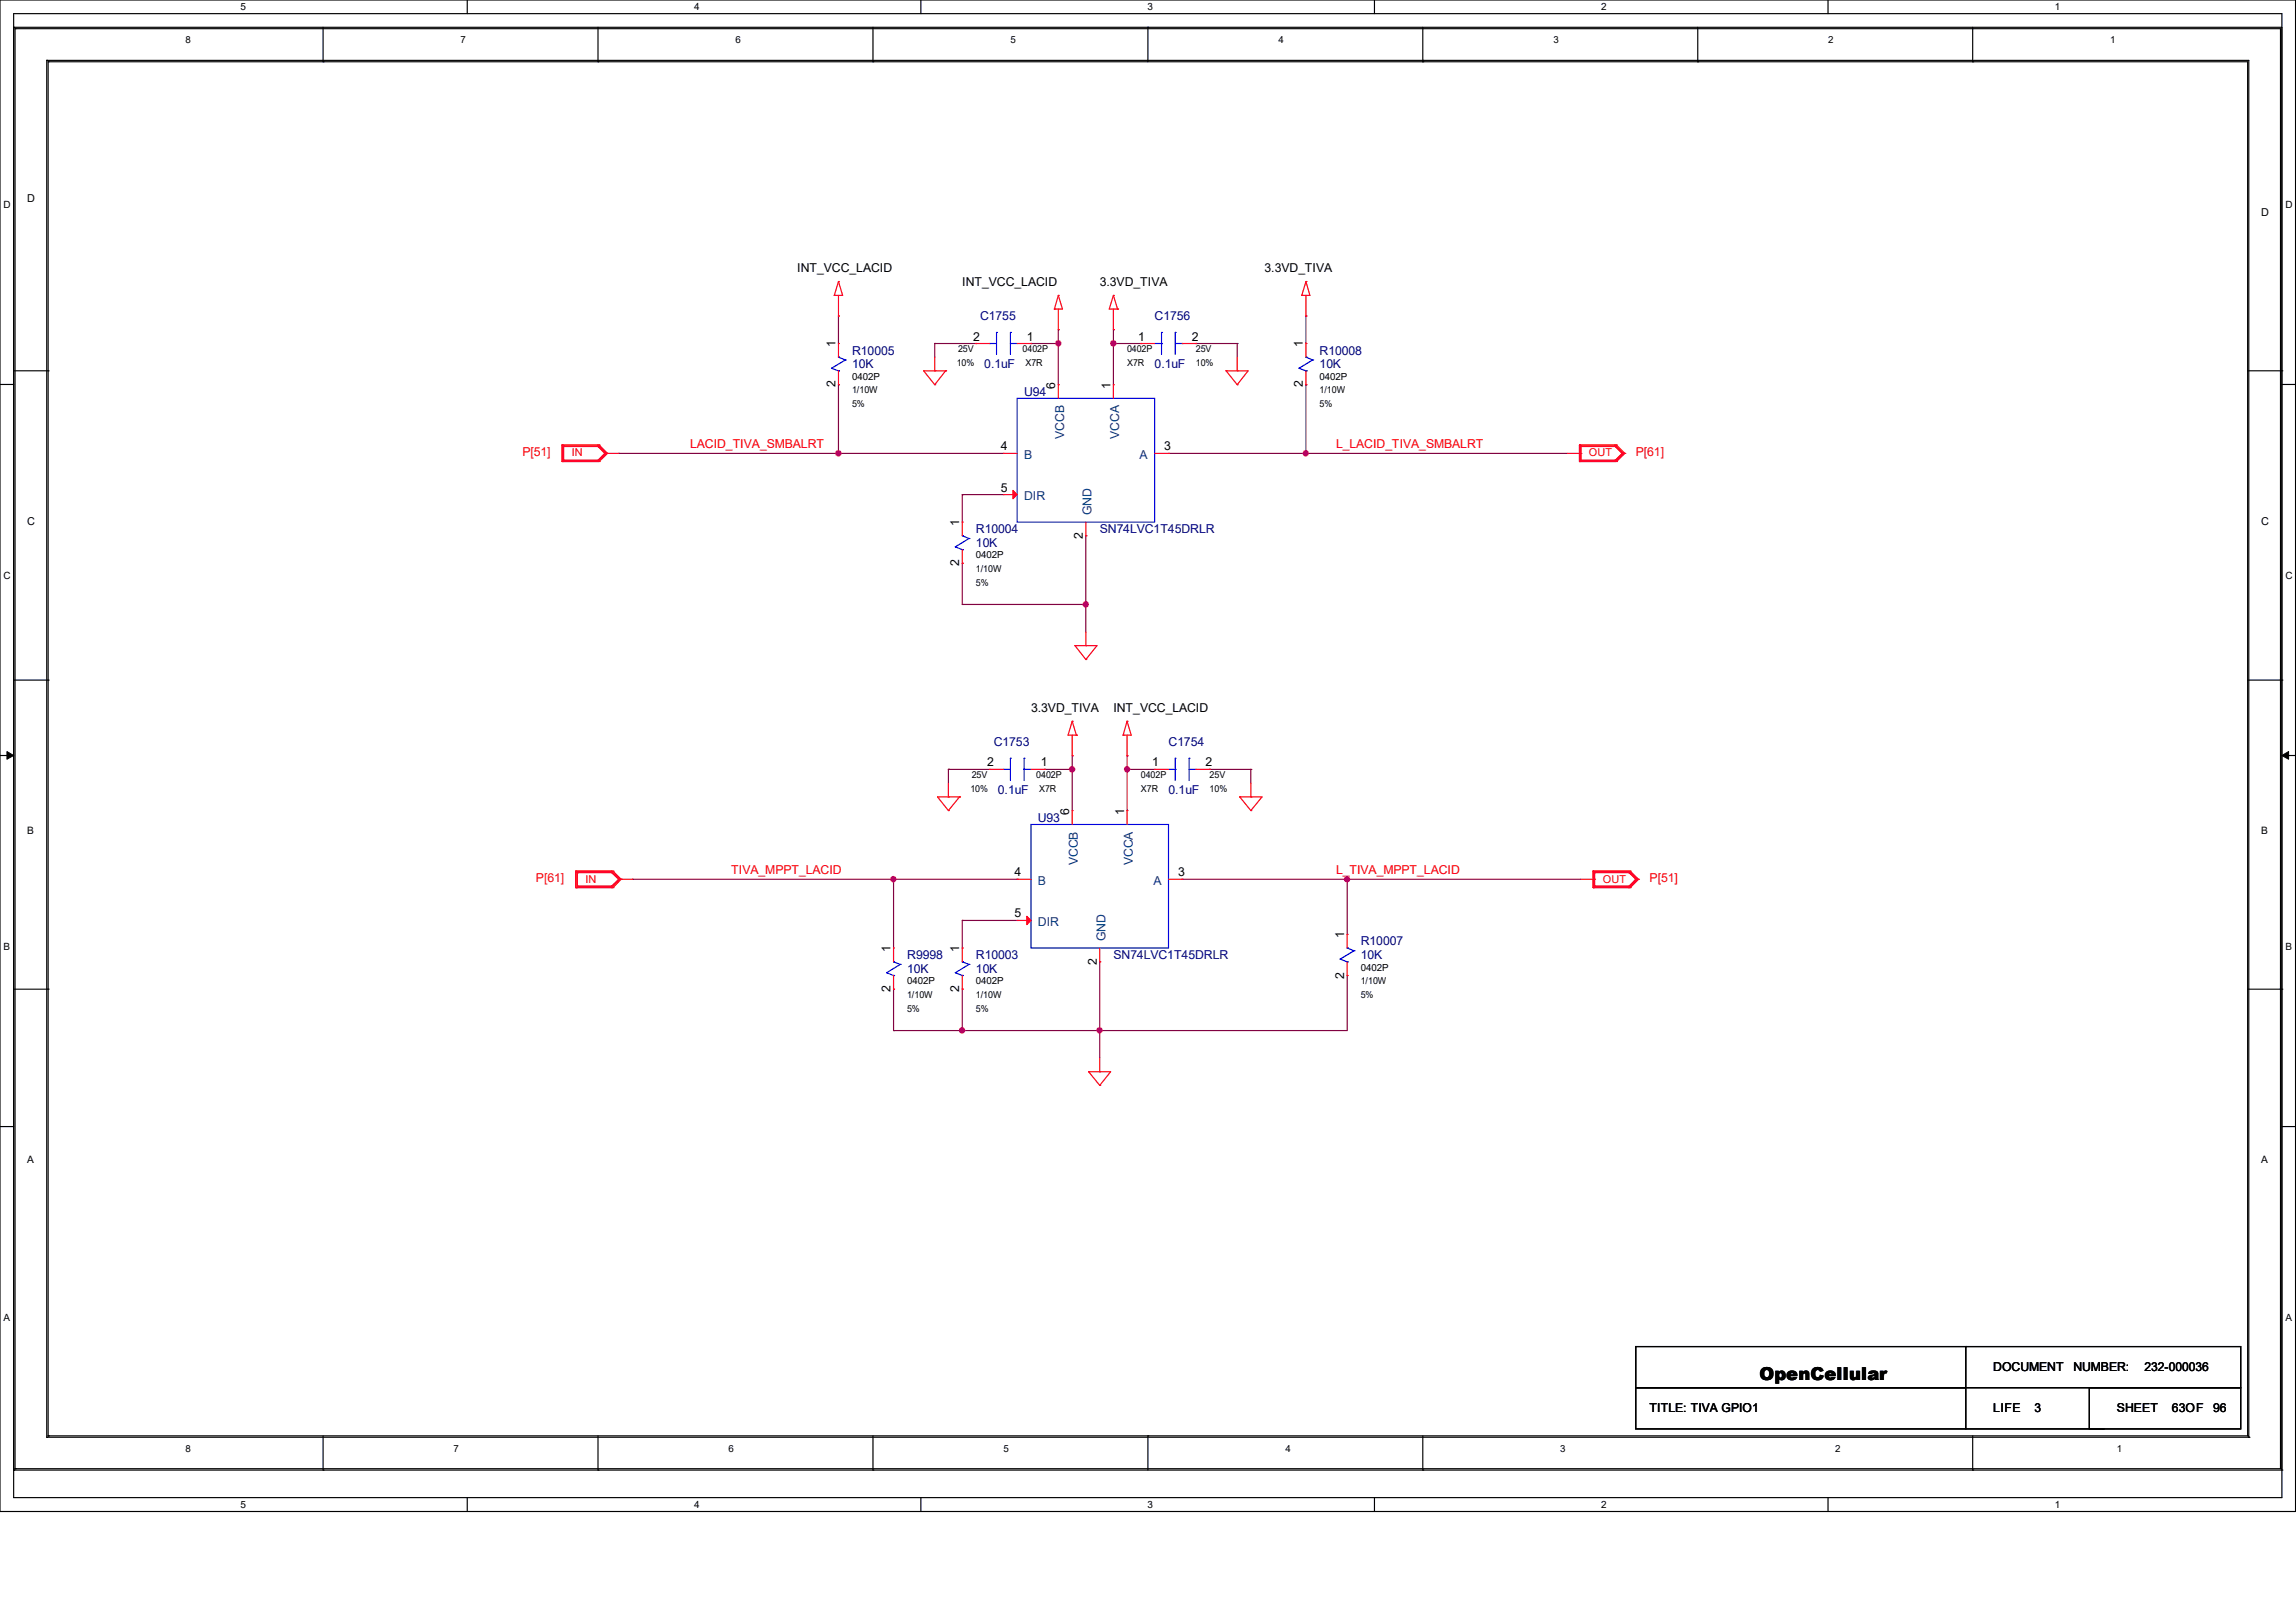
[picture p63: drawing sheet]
<svg xmlns="http://www.w3.org/2000/svg" width="420mm" height="297mm" viewBox="0 0 420 297" stroke-linecap="round" stroke-linejoin="round" font-family="sans-serif">
<defs><g id="words">
<text font-size="3.3" x="321.9" y="252.5">OpenCellular</text>
<g font-size="2.2">
<text x="145.8" y="49.8">INT_VCC_LACID</text>
<text x="176" y="52.3">INT_VCC_LACID</text>
<text x="201.2" y="52.3">3.3VD_TIVA</text>
<text x="231.3" y="49.8">3.3VD_TIVA</text>
<text x="152.8" y="63.6" transform="rotate(-90 152.8 63.6)">1</text>
<text x="178" y="62.3">2</text>
<text x="187.8" y="62.3">1</text>
<text x="208.2" y="62.3">1</text>
<text x="218" y="62.3">2</text>
<text x="238.3" y="63.6" transform="rotate(-90 238.3 63.6)">1</text>
<text x="152.8" y="70.9" transform="rotate(-90 152.8 70.9)">2</text>
<text x="193" y="71.1" transform="rotate(-90 193 71.1)">6</text>
<text x="203.1" y="71.1" transform="rotate(-90 203.1 71.1)">1</text>
<text x="238.3" y="70.9" transform="rotate(-90 238.3 70.9)">2</text>
<text x="183" y="82.4">4</text>
<text x="213" y="82.4">3</text>
<text x="183" y="90">5</text>
<text x="175.5" y="96.3" transform="rotate(-90 175.5 96.3)">1</text>
<text x="198.1" y="98.6" transform="rotate(-90 198.1 98.6)">2</text>
<text x="175.5" y="103.6" transform="rotate(-90 175.5 103.6)">2</text>
<text x="188.6" y="130.3">3.3VD_TIVA</text>
<text x="203.7" y="130.3">INT_VCC_LACID</text>
<text x="180.6" y="140.3">2</text>
<text x="190.4" y="140.3">1</text>
<text x="210.7" y="140.3">1</text>
<text x="220.5" y="140.3">2</text>
<text x="195.6" y="149.1" transform="rotate(-90 195.6 149.1)">6</text>
<text x="205.6" y="149.1" transform="rotate(-90 205.6 149.1)">1</text>
<text x="185.6" y="160.4">4</text>
<text x="215.5" y="160.4">3</text>
<text x="185.6" y="167.9">5</text>
<text x="245.9" y="171.7" transform="rotate(-90 245.9 171.7)">1</text>
<text x="162.9" y="174.2" transform="rotate(-90 162.9 174.2)">1</text>
<text x="175.5" y="174.2" transform="rotate(-90 175.5 174.2)">1</text>
<text x="200.6" y="176.5" transform="rotate(-90 200.6 176.5)">2</text>
<text x="245.9" y="179.1" transform="rotate(-90 245.9 179.1)">2</text>
<text x="162.9" y="181.6" transform="rotate(-90 162.9 181.6)">2</text>
<text x="175.5" y="181.6" transform="rotate(-90 175.5 181.6)">2</text>
<text x="364.6" y="251">DOCUMENT</text>
<text x="379.3" y="251">NUMBER:</text>
<text x="392.3" y="251">232-000036</text>
<text x="301.8" y="258.5">TITLE: TIVA GPIO1</text>
<text x="364.6" y="258.5">LIFE</text>
<text x="372.1" y="258.5">3</text>
<text x="387.2" y="258.5">SHEET</text>
<text x="397.3" y="258.5">63OF</text>
<text x="404.8" y="258.5">96</text>
</g>
<g font-size="2.2" fill="#000080">
<text x="179.3" y="58.6">C1755</text>
<text x="211.2" y="58.6">C1756</text>
<text x="155.9" y="64.9">R10005</text>
<text x="241.4" y="64.9">R10008</text>
<text x="155.9" y="67.4">10K</text>
<text x="180" y="67.4">0.1uF</text>
<text x="211.2" y="67.4">0.1uF</text>
<text x="241.4" y="67.4">10K</text>
<text x="187.3" y="72.4">U94</text>
<text x="178.5" y="97.6">R10004</text>
<text x="178.5" y="100.1">10K</text>
<text x="201.2" y="97.6">SN74LVC1T45DRLR</text>
<text x="181.8" y="136.6">C1753</text>
<text x="213.7" y="136.6">C1754</text>
<text x="182.5" y="145.3">0.1uF</text>
<text x="213.7" y="145.3">0.1uF</text>
<text x="189.8" y="150.4">U93</text>
<text x="248.9" y="173">R10007</text>
<text x="165.9" y="175.5">R9998</text>
<text x="165.9" y="178.1">10K</text>
<text x="178.5" y="175.5">R10003</text>
<text x="178.5" y="178.1">10K</text>
<text x="203.7" y="175.5">SN74LVC1T45DRLR</text>
<text x="248.9" y="175.5">10K</text>
</g>
<g font-size="2.2" fill="#f00">
<text x="95.5" y="83.5">P[51]</text>
<text x="126.2" y="82">LACID_TIVA_SMBALRT</text>
<text x="244.4" y="82">L_LACID_TIVA_SMBALRT</text>
<text x="299.2" y="83.5">P[61]</text>
<text x="98" y="161.5">P[61]</text>
<text x="133.8" y="160">TIVA_MPPT_LACID</text>
<text x="244.4" y="160">L_TIVA_MPPT_LACID</text>
<text x="301.8" y="161.5">P[51]</text>
</g>
<g font-size="2.2" fill="#004080">
<text x="187.3" y="84">B</text>
<text x="194.6" y="80.3" transform="rotate(-90 194.6 80.3)">VCCB</text>
<text x="204.7" y="80.3" transform="rotate(-90 204.7 80.3)">VCCA</text>
<text x="208.4" y="84">A</text>
<text x="187.3" y="91.5">DIR</text>
<text x="199.7" y="94.3" transform="rotate(-90 199.7 94.3)">GND</text>
<text x="189.9" y="161.9">B</text>
<text x="197.2" y="158.3" transform="rotate(-90 197.2 158.3)">VCCB</text>
<text x="207.2" y="158.3" transform="rotate(-90 207.2 158.3)">VCCA</text>
<text x="211" y="161.9">A</text>
<text x="189.9" y="169.5">DIR</text>
<text x="202.2" y="172.2" transform="rotate(-90 202.2 172.2)">GND</text>
</g>
<g font-size="2">
<text x="5" y="37">D</text>
<text x="413.6" y="39.5">D</text>
<text x="5" y="96.1">C</text>
<text x="413.6" y="96.1">C</text>
</g>
<g font-size="2" fill="#f00">
<text x="104.6" y="83.5">IN</text>
<text x="290.7" y="83.5">OUT</text>
<text x="107.1" y="161.5">IN</text>
<text x="293.2" y="161.5">OUT</text>
</g>
<g font-size="1.9">
<text x="5" y="152.6">B</text>
<text x="413.6" y="152.6">B</text>
<text x="5" y="212.9">A</text>
<text x="413.6" y="212.9">A</text>
</g>
<g font-size="1.8">
<text x="44" y="1.9">5</text>
<text x="127" y="1.9">4</text>
<text x="209.9" y="1.9">3</text>
<text x="292.9" y="1.9">2</text>
<text x="375.9" y="1.9">1</text>
<text x="34" y="7.9">8</text>
<text x="84.2" y="7.9">7</text>
<text x="134.5" y="7.9">6</text>
<text x="184.8" y="7.9">5</text>
<text x="233.8" y="7.9">4</text>
<text x="284.1" y="7.9">3</text>
<text x="334.4" y="7.9">2</text>
<text x="386" y="7.9">1</text>
<text x=".6" y="38">D</text>
<text x="418" y="38">D</text>
<text x="155.9" y="69.5">0402P</text>
<text x="241.4" y="69.5">0402P</text>
<text x=".6" y="105.9">C</text>
<text x="178.5" y="102.2">0402P</text>
<text x="418" y="105.9">C</text>
<text x=".6" y="173.8">B</text>
<text x="418" y="173.8">B</text>
<text x="248.9" y="177.6">0402P</text>
<text x="165.9" y="180.1">0402P</text>
<text x="178.5" y="180.1">0402P</text>
<text x=".6" y="241.7">A</text>
<text x="418" y="241.7">A</text>
<text x="34" y="265.6">8</text>
<text x="83" y="265.6">7</text>
<text x="133.3" y="265.6">6</text>
<text x="183.6" y="265.6">5</text>
<text x="235.1" y="265.6">4</text>
<text x="285.4" y="265.6">3</text>
<text x="335.7" y="265.6">2</text>
<text x="387.2" y="265.6">1</text>
<text x="44" y="275.9">5</text>
<text x="127" y="275.9">4</text>
<text x="209.9" y="275.9">3</text>
<text x="292.9" y="275.9">2</text>
<text x="375.9" y="275.9">1</text>
</g>
<g font-size="1.7">
<text x="175.3" y="64.5">25V</text>
<text x="187.1" y="64.5">0402P</text>
<text x="206.2" y="64.5">0402P</text>
<text x="218.7" y="64.5">25V</text>
<text x="175" y="67">10%</text>
<text x="187.6" y="67">X7R</text>
<text x="206.2" y="67">X7R</text>
<text x="218.7" y="67">10%</text>
<text x="155.9" y="74.5">5%</text>
<text x="155.9" y="72">1/10W</text>
<text x="241.4" y="74.5">5%</text>
<text x="241.4" y="72">1/10W</text>
<text x="178.5" y="107.2">5%</text>
<text x="178.5" y="104.7">1/10W</text>
<text x="177.8" y="142.4">25V</text>
<text x="189.6" y="142.4">0402P</text>
<text x="208.7" y="142.4">0402P</text>
<text x="221.3" y="142.4">25V</text>
<text x="177.5" y="144.9">10%</text>
<text x="190.1" y="144.9">X7R</text>
<text x="208.7" y="144.9">X7R</text>
<text x="221.3" y="144.9">10%</text>
<text x="165.9" y="185.2">5%</text>
<text x="165.9" y="182.6">1/10W</text>
<text x="178.5" y="185.2">5%</text>
<text x="178.5" y="182.6">1/10W</text>
<text x="248.9" y="182.6">5%</text>
<text x="248.9" y="180.1">1/10W</text>
</g>
</g></defs>
<path d="M0 0h419.9v276.6h-419.9zM2.5 2.5h414.9v271.6h-414.9z" fill="none" stroke="#000" stroke-width=".21"/>
<g fill="#fff">
<path d="M44 .3h1v1.9h-1z"/>
<path d="M44 274.3h1v2h-1z"/>
</g>
<path d="M85.5 0v2.5M85.5 274.1v2.5" fill="none" stroke="#000" stroke-width=".21"/>
<g fill="#fff">
<path d="M127 .3h.9v1.9h-.9z"/>
<path d="M127 274.3h.9v2h-.9z"/>
</g>
<path d="M168.4 0v2.5M168.4 274.1v2.5" fill="none" stroke="#000" stroke-width=".21"/>
<g fill="#fff">
<path d="M209.9 .3h1v1.9h-1z"/>
<path d="M209.9 274.3h1v2h-1z"/>
</g>
<path d="M251.4 0v2.5M251.4 274.1v2.5" fill="none" stroke="#000" stroke-width=".21"/>
<g fill="#fff">
<path d="M292.9 .3h1v1.9h-1z"/>
<path d="M292.9 274.3h1v2h-1z"/>
</g>
<path d="M334.4 0v2.5M334.4 274.1v2.5" fill="none" stroke="#000" stroke-width=".21"/>
<g fill="#fff">
<path d="M375.9 .3h1v1.9h-1z"/>
<path d="M375.9 274.3h1v2h-1z"/>
<path d="M.6 36.4h1.3v2h-1.3z"/>
<path d="M418 36.4h1.3v2h-1.3z"/>
<path d="M.6 104.3h1.3v2h-1.3z"/>
<path d="M418 104.3h1.3v2h-1.3z"/>
</g>
<path d="M0 70.4h2.5M417.4 70.4h2.5" fill="none" stroke="#000" stroke-width=".21"/>
<g fill="#fff">
<path d="M.6 172.2h1.2v2h-1.2z"/>
<path d="M418 172.2h1.2v2h-1.2z"/>
</g>
<path d="M0 138.3h2.5M417.4 138.3h2.5" fill="none" stroke="#000" stroke-width=".21"/>
<path d="M1.3 137.5l1.2 .8-1.2 .6zM417.4 138.3l1.2-.8v1.4z" fill="#000" stroke="#000" stroke-width=".18"/>
<g fill="#fff">
<path d="M.6 240.1h1.2v2h-1.2z"/>
<path d="M418 240.1h1.2v2h-1.2z"/>
</g>
<g fill="none" stroke="#000" stroke-width=".21">
<path d="M2.5 5h.1M2.5 5h414.9v264M2.5 5v264M2.8 5.2h.1M2.8 5.2v263.6M2.8 5.2h414.4v263.6M8.6 11h.1M8.6 11v252M8.6 11h402.8v252M8.8 11.3h.1M8.8 11.3h402.3v251.5M8.8 11.3v251.5"/>
<path d="M59.1 11.3h.1M59.1 5v6.3M109.4 11.3h.1M109.4 5v6.3M159.7 11.3h.1M159.7 5v6.3M210 5h.1M210 5v6.3M260.3 11.3h.1M260.3 5v6.3M310.6 11.3h.1M310.6 5v6.3"/>
<path d="M360.8 11.3h.1M360.8 5v6.3M2.5 67.9h6.3M8.8 67.9h.1M411.1 67.9h6.3M417.4 67.9h.1M2.5 124.5h6.3M8.8 124.5h.1M411.1 124.5h6.3M417.4 124.5h.1M2.5 181h6.3M8.8 181h.1"/>
<path d="M411.1 181h6.3M417.4 181h.1M0 206.2h2.5M417.4 206.2h2.5M299.2 246.4h110.7v7.6h-110.7zM299.2 254h60.4v7.5h-60.4zM359.6 246.4h.1M359.6 246.4v7.6M382.2 254h27.7v7.5h-27.7zM2.5 269h.1M2.5 269h414.9M2.8 268.8h.1"/>
<path d="M2.8 268.8h414.4M8.6 263h.1M8.6 263h402.8M8.8 262.8h.1M8.8 262.8h402.3M59.1 269h.1M59.1 262.8v6.2M109.4 269h.1M109.4 262.8v6.2M159.7 269h.1M159.7 262.8v6.2M210 262.8h.1"/>
<path d="M210 262.8v6.2M260.3 269h.1M260.3 262.8v6.2M359.6 261.5h25.1M360.8 269h.1M360.8 262.8v6.2M384.7 261.5h.1M411.1 262.8h.1M411.4 263h.1M417.2 268.8h.1M417.4 269h.1"/>
</g>
<g fill="none" stroke="#800040" stroke-width=".21">
<path d="M153.4 57.8h.1M153.4 57.8v5.1M238.9 57.8h.1M238.9 57.8v5.1M153.4 70.4h.1M153.4 70.4v12.6M171 62.9h.1M171 62.9v2.5M171 62.9h7.5M188.6 62.9h.1M188.6 62.9h5M193.6 60.3h.1"/>
<path d="M193.6 62.9h.1M193.6 60.3v10.1M203.7 60.3h.1M203.7 62.9h.1M203.7 62.9h5M203.7 60.3v10.1M218.7 62.9h.1M218.7 62.9h7.6M226.3 62.9h.1M226.3 62.9v2.5M238.9 70.4h.1M238.9 70.4v12.6"/>
<path d="M113.2 83h.1M113.2 83h70.4M153.4 83h.1M176 90.5h.1M176 90.5v5M176 90.5h7.6M198.6 98h.1M198.6 98v17.7M213.7 83h72.9M238.9 83h.1M176 103.1h.1M176 110.6h.1"/>
<path d="M176 103.1v7.5M176 110.6h22.6M198.6 110.6h.1M196.1 138.3h.1M196.1 138.3v10M206.2 138.3h.1M206.2 138.3v10M173.5 140.8h.1M173.5 140.8h7.5M173.5 140.8v2.5M191.1 140.8h.1M191.1 140.8h5"/>
<path d="M196.1 140.8h.1M206.2 140.8h.1M206.2 140.8h5M221.3 140.8h.1M221.3 140.8h7.5M228.8 140.8h.1M228.8 140.8v2.5M115.7 160.9h.1M115.7 160.9h70.4M163.4 160.9h.1M163.4 160.9v12.6M176 168.4h.1"/>
<path d="M176 168.4v5.1M176 168.4h10.1M201.2 176h.1M201.2 176v17.6M216.2 160.9h73M246.4 160.9h.1M246.4 178.5h.1M246.4 178.5v10.1h-83M246.4 160.9v10.1M163.4 181h.1M163.4 188.6h.1M163.4 181v7.6"/>
<path d="M176 181h.1M176 188.6h.1M176 181v7.6M201.2 188.6h.1"/>
</g>
<g fill="#f0f" stroke="#f0f" stroke-width=".21">
<circle cx="163.4" cy="160.9" r=".48"/>
<circle cx="196.1" cy="140.8" r=".49"/>
<circle cx="206.2" cy="140.8" r=".48"/>
<circle cx="176" cy="188.6" r=".48"/>
<circle cx="193.6" cy="62.8" r=".48"/>
<circle cx="203.6" cy="62.8" r=".49"/>
<circle cx="198.6" cy="110.6" r=".49"/>
<circle cx="201.1" cy="188.6" r=".48"/>
<circle cx="153.4" cy="83" r=".49"/>
<circle cx="238.8" cy="83" r=".48"/>
<circle cx="246.4" cy="160.9" r=".49"/>
</g>
<g fill="none" stroke="#f00" stroke-width=".21">
<path d="M152.6 54.1h.1M153.4 57.8h.1M153.4 51.5h.1M153.4 54.1v3.7M153.4 51.5l-.8 2.6M153.4 51.5l.7 2.6h-1.5M192.9 56.6h.1M193.6 54.1h.1M193.6 54.1l.8 2.5h-1.5M193.6 56.6v3.7M193.6 54.1l-.7 2.5M203.7 54.1h.1"/>
<path d="M203.7 56.6v3.7M203.7 54.1l.7 2.5M203.7 54.1l-.8 2.5h1.5M204.4 56.6h.1M238.1 54.1h.1M238.9 57.8h.1M238.9 51.5h.1M238.9 51.5l.7 2.6h-1.5M238.9 54.1v3.7M238.9 51.5l-.8 2.6M153.4 62.9h.1M153.4 70.4h.1"/>
<path d="M153.4 62.9v2.5M153.4 67.9v2.5M171 67.9h.1M171 70.4h.1M171 65.4v2.5M173 67.9h.1M173 67.9l-2 2.5M173 67.9h-4l2 2.5M178.5 62.9h.1M178.5 62.9h2.5M186.1 62.9h2.5M188.6 62.9h.1"/>
<path d="M193.6 60.3h.1M193.6 70.4h.1M193.6 70.4v2.5M203.7 60.3h.1M203.7 70.4h.1M203.7 70.4v2.5M208.7 62.9h.1M208.7 62.9h2.5M216.2 62.9h2.5M218.7 62.9h.1M224.3 67.9h.1M224.3 67.9h4l-2 2.5"/>
<path d="M224.3 67.9l2 2.5M226.3 67.9h.1M226.3 70.4h.1M226.3 65.4v2.5M238.9 62.9h.1M238.9 70.4h.1M238.9 62.9v2.5M238.9 67.9v2.5M102.8 81.4h.1M102.8 84.5h.1M102.8 81.4h6.8M102.8 84.5h6.8"/>
<path d="M102.8 81.4v3.1M103.1 81.7h.1M103.1 84.2h.1M103.1 81.7h6.3M103.1 84.2h6.3M103.1 81.7v2.5M109.4 81.7h.1M109.4 84.2h.1M109.4 81.4h.1M109.4 84.5h.1M109.4 81.7l1.2 1.3M109.4 81.7l1.5 1.3"/>
<path d="M109.4 81.4l1.5 1.6M109.6 81.4h.1M109.6 84.5h.1M109.6 81.4l1.5 1.6M110.6 83h.1M110.6 83h2.6M110.6 83l-1.2 1.2M110.9 83h.1M110.9 83l-1.5 1.5M110.9 83l-1.5 1.2M111.1 83h.1M111.1 83l-1.5 1.5"/>
<path d="M176 95.5h.1M176 95.5v2.5M183.6 90.5h.1M183.6 83h.1M183.6 83h2.5M183.6 90.5h2.5M198.6 98h.1M198.6 95.5v2.5M211.2 83h2.5M213.7 83h.1M286.6 83h2.6M288.9 81.4h.1"/>
<path d="M288.9 84.5h.1M288.9 81.4h6.8M288.9 81.4v3.1M288.9 84.5h6.8M289.2 83h.1M289.2 81.7h.1M289.2 84.2h.1M289.2 81.7h6.2M289.2 81.7v2.5M289.2 84.2h6.2M295.4 81.7h.1M295.4 84.2h.1"/>
<path d="M295.4 81.4h.1M295.4 84.5h.1M295.4 81.7l1.3 1.3M295.4 81.7l1.6 1.3M295.4 81.4l1.6 1.6M295.7 81.4h.1M295.7 84.5h.1M295.7 81.4l1.5 1.6M296.7 83h.1M296.7 83l-1.3 1.2M297 83h.1M297 83l-1.6 1.5"/>
<path d="M297 83l-1.6 1.2M297.2 83h.1M297.2 83l-1.5 1.5M176 103.1h.1M176 100.6v2.5M196.6 118.2h.1M196.6 118.2l2 2.5M196.6 118.2h4.1l-2.1 2.5M198.6 118.2h.1M198.6 115.7v2.5M196.1 138.3h.1M196.1 132h.1"/>
<path d="M196.1 132l-.7 2.5h1.5M196.1 134.5v3.8M196.1 132l.8 2.5M196.9 134.5h.1M198.6 120.7h.1M205.4 134.5h.1M206.2 138.3h.1M206.2 132h.1M206.2 134.5v3.8M206.2 132l-.8 2.5M206.2 132l.7 2.5h-1.5M105.3 159.4h.1"/>
<path d="M105.3 159.4h6.8M105.3 159.4v3M105.6 159.7h.1M105.6 159.7h6.3M105.6 159.7v2.5M111.9 159.7h.1M111.9 159.4h.1M111.9 159.7l1.3 1.2M111.9 159.7l1.5 1.2M111.9 159.4l1.5 1.5M112.1 159.4h.1M112.1 159.4l1.5 1.5"/>
<path d="M173.5 145.8h.1M173.5 148.3h.1M173.5 143.3v2.5M175.5 145.8h.1M175.5 145.8l-2 2.5M175.5 145.8h-4l2 2.5M181 140.8h.1M181 140.8h2.6M188.6 140.8h2.5M191.1 140.8h.1M196.1 148.3h.1M196.1 148.3v2.6"/>
<path d="M206.2 148.3h.1M206.2 148.3v2.6M211.2 140.8h.1M211.2 140.8h2.5M218.7 140.8h2.6M221.3 140.8h.1M226.8 145.8h.1M226.8 145.8h4l-2 2.5M226.8 145.8l2 2.5M228.8 145.8h.1M228.8 148.3h.1M228.8 143.3v2.5"/>
<path d="M291.4 159.4h.1M291.4 159.4h6.8M291.4 159.4v3M291.7 159.7h.1M291.7 159.7h6.3M291.7 159.7v2.5M298 159.7h.1M298 159.4h.1M298 159.7l1.2 1.2M298 159.7l1.5 1.2M298 159.4l1.5 1.5M298.2 159.4h.1"/>
<path d="M298.2 159.4l1.5 1.5M105.3 162.4h.1M105.3 162.4h6.8M105.6 162.2h.1M105.6 162.2h6.3M111.9 162.2h.1M111.9 162.4h.1M112.1 162.4h.1M113.2 160.9h.1M113.2 160.9h2.5M113.2 160.9l-1.3 1.3M113.4 160.9h.1"/>
<path d="M113.4 160.9l-1.5 1.5M113.4 160.9l-1.5 1.3M113.6 160.9h.1M113.6 160.9l-1.5 1.5M163.4 173.5h.1M163.4 173.5v2.5M163.4 178.5v2.5M176 173.5h.1M176 173.5v2.5M176 178.5v2.5M186.1 168.4h.1M186.1 160.9h.1"/>
<path d="M186.1 160.9h2.5M186.1 168.4h2.5M201.2 176h.1M201.2 173.5v2.5M213.7 160.9h2.5M216.2 160.9h.1M246.4 171h.1M246.4 178.5h.1M246.4 171v2.5M246.4 176v2.5M289.2 160.9h2.5M291.4 162.4h.1"/>
<path d="M291.4 162.4h6.8M291.7 160.9h.1M291.7 162.2h.1M291.7 162.2h6.3M298 162.2h.1M298 162.4h.1M298.2 162.4h.1M299.2 160.9h.1M299.2 160.9l-1.2 1.3M299.5 160.9h.1M299.5 160.9l-1.5 1.5M299.5 160.9l-1.5 1.3"/>
<path d="M299.7 160.9h.1M299.7 160.9l-1.5 1.5M163.4 181h.1M176 181h.1M199.1 196.1h.1M199.1 196.1l2.1 2.5M199.1 196.1h4.1l-2 2.5M201.2 196.1h.1M201.2 198.6h.1M201.2 193.6v2.5"/>
</g>
<g fill="none" stroke="#00f" stroke-width=".21">
<path d="M152.1 67.4h.1M152.1 67.4l1.3 .5M153.4 67.9h.1M153.4 65.4h.1M153.4 65.4l1.2 .5M154.6 65.9h.1M154.6 65.9l-2.5 1.5M181 62.9h.1M181 62.9h1.3M182.3 60.8h.1M182.3 60.8v4.1M184.8 62.9h.1"/>
<path d="M184.8 60.8h.1M184.8 60.8v4.1M184.8 62.9h1.3M186.1 72.9h25.1v22.6h-25.1zM211.2 62.9h1.3M212.5 62.9h.1M212.5 60.8h.1M212.5 60.8v4.1M215 60.8h.1M215 62.9h1.2M215 60.8v4.1M216.2 62.9h.1"/>
<path d="M237.6 67.4h.1M237.6 67.4l1.3 .5M238.9 67.9h.1M238.9 65.4h.1M238.9 65.4l1.2 .5M240.1 65.9h.1M240.1 65.9l-2.5 1.5M176 98h.1M176 98l1.2 .6M177.2 98.6h.1M177.2 98.6l-2.4 1.5M174.8 100.1h.1"/>
<path d="M174.8 100.1l1.2 .5M176 100.6h.1M184.8 138.8h.1M184.8 138.8v4M187.3 138.8h.1M187.3 138.8v4M215 138.8h.1M215 138.8v4M217.5 138.8h.1M217.5 138.8v4M183.6 140.8h.1M183.6 140.8h1.2"/>
<path d="M187.3 140.8h.1M187.3 140.8h1.3M188.6 150.9h25.1v22.6h-25.1zM213.7 140.8h1.3M215 140.8h.1M217.5 140.8h1.2M218.7 140.8h.1M162.2 178h.1M162.2 178l1.2 .5M163.4 178.5h.1M163.4 176h.1M163.4 176l1.3 .5"/>
<path d="M164.7 176.5h.1M164.7 176.5l-2.5 1.5M174.8 178h.1M174.8 178l1.2 .5M176 178.5h.1M176 176h.1M176 176l1.2 .5M177.2 176.5h.1M177.2 176.5l-2.4 1.5M245.2 175.5h.1M245.2 175.5l1.2 .5M246.4 176h.1"/>
<path d="M246.4 173.5h.1M246.4 173.5l1.3 .5M247.7 174h.1M247.7 174l-2.5 1.5"/>
</g>
<g fill="#f00" stroke="#f00" stroke-width=".21">
<path d="M185.3 89.7l.8 .8-.8 .8z"/>
<path d="M187.8 167.7l.8 .7-.8 .8z"/>
</g>
<use href="#words"/>
</svg>
